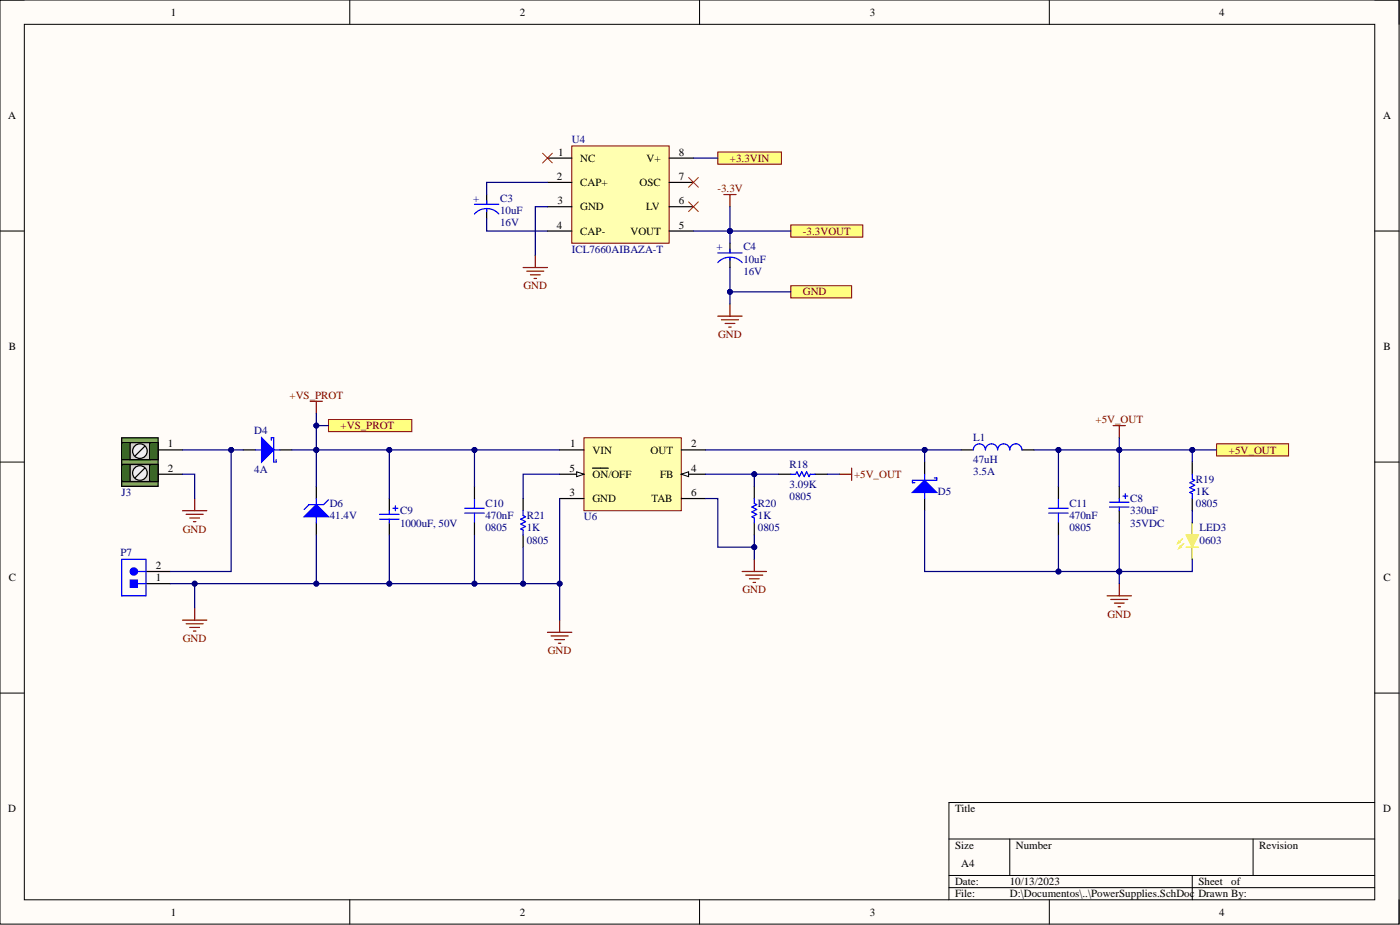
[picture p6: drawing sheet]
<svg xmlns="http://www.w3.org/2000/svg" width="292mm" height="193mm" viewBox="0 0 292 193" stroke-linecap="round" stroke-linejoin="round" font-family="sans-serif">
<defs><g id="words">
<g font-size="2.3">
<text x="35.6" y="3.3">1</text>
<text x="108.4" y="3.3">2</text>
<text x="181.5" y="3.3">3</text>
<text x="254.3" y="3.3">4</text>
<text x="1.7" y="24.9">A</text>
<text x="288.6" y="24.9">A</text>
<text x="116.4" y="32.5">1</text>
<text x="121.1" y="33.7">NC</text>
<text x="134.9" y="33.7">V+</text>
<text x="141.6" y="32.5">8</text>
<text x="116.2" y="37.5">2</text>
<text x="121.1" y="38.8">CAP+</text>
<text x="133.4" y="38.8">OSC</text>
<text x="141.6" y="37.5">7</text>
<text x="116.2" y="47.7">4</text>
<text x="116.3" y="42.6">3</text>
<text x="121.1" y="43.9">GND</text>
<text x="134.8" y="43.9">LV</text>
<text x="141.6" y="47.7">5</text>
<text x="141.6" y="42.6">6</text>
<text x="121.1" y="49">CAP-</text>
<text x="131.5" y="49">VOUT</text>
<text x="1.8" y="73.1">B</text>
<text x="288.7" y="73.1">B</text>
<text x="35" y="93.4">1</text>
<text x="119" y="93.4">1</text>
<text x="123.6" y="94.6">VIN</text>
<text x="135.7" y="94.6">OUT</text>
<text x="144.2" y="93.4">2</text>
<text x="35" y="98.4">2</text>
<text x="118.8" y="98.4">5</text>
<text x="123.6" y="99.7">ON/OFF</text>
<text x="137.7" y="99.7">FB</text>
<text x="144.2" y="98.4">4</text>
<text x="118.8" y="103.5">3</text>
<text x="123.6" y="104.8">GND</text>
<text x="135.9" y="104.8">TAB</text>
<text x="144.2" y="103.5">6</text>
<text x="32.5" y="118.7">2</text>
<text x="1.8" y="121.3">C</text>
<text x="32.5" y="121.3">1</text>
<text x="288.7" y="121.3">C</text>
<text x="1.7" y="169.4">D</text>
<text x="199.3" y="169.4">Title</text>
<text x="288.6" y="169.4">D</text>
<text x="199.3" y="177.1">Size</text>
<text x="212" y="177.1">Number</text>
<text x="262.7" y="177.1">Revision</text>
<text x="199.3" y="184.7">Date:</text>
<text x="200.5" y="180.9">A4</text>
<text x="210.7" y="184.7">10/13/2023</text>
<text x="250" y="184.7">Sheet</text>
<text x="256.9" y="184.7">of</text>
<text x="35.6" y="191">1</text>
<text x="108.4" y="191">2</text>
<text x="181.5" y="191">3</text>
<text x="199.3" y="187.2">File:</text>
<text x="210.7" y="187.2">D:\Documentos\..\PowerSupplies.SchDoc</text>
<text x="250" y="187.2">Drawn By:</text>
<text x="254.3" y="191">4</text>
</g>
<g font-size="2.3" fill="#000080">
<text x="119.3" y="29.9">U4</text>
<text x="98.7" y="42.1">+</text>
<text x="104.3" y="44.6">10uF</text>
<text x="104.3" y="47.2">16V</text>
<text x="104.3" y="42.1">C3</text>
<text x="119.3" y="52.8">ICL7660AIBAZA-T</text>
<text x="149.5" y="52.3">+</text>
<text x="155.1" y="52.3">C4</text>
<text x="155.1" y="54.8">10uF</text>
<text x="155.1" y="57.3">16V</text>
<text x="53.1" y="90.6">D4</text>
<text x="203.1" y="92.1">L1</text>
<text x="53.1" y="98.7">4A</text>
<text x="164.7" y="101.7">3.09K</text>
<text x="164.7" y="97.7">R18</text>
<text x="203.1" y="96.6">47uH</text>
<text x="203.1" y="99.2">3.5A</text>
<text x="249.5" y="100.7">R19</text>
<text x="25.4" y="103.5">J3</text>
<text x="68.8" y="105.8">D6</text>
<text x="83.5" y="107.3">C9</text>
<text x="101.3" y="105.8">C10</text>
<text x="158.1" y="105.8">R20</text>
<text x="164.7" y="104.3">0805</text>
<text x="195.7" y="103.2">D5</text>
<text x="223.1" y="105.8">C11</text>
<text x="235.8" y="107.3">330uF</text>
<text x="235.8" y="104.8">C8</text>
<text x="249.5" y="103.2">1K</text>
<text x="249.5" y="105.8">0805</text>
<text x="68.8" y="108.3">41.4V</text>
<text x="83.5" y="109.8">1000uF, 50V</text>
<text x="101.3" y="108.3">470nF</text>
<text x="101.3" y="110.9">0805</text>
<text x="109.9" y="110.9">1K</text>
<text x="109.9" y="113.4">0805</text>
<text x="109.9" y="108.3">R21</text>
<text x="121.8" y="108.6">U6</text>
<text x="158.1" y="108.3">1K</text>
<text x="158.1" y="110.9">0805</text>
<text x="223.1" y="108.3">470nF</text>
<text x="223.1" y="110.9">0805</text>
<text x="235.8" y="109.8">35VDC</text>
<text x="250.3" y="113.4">0603</text>
<text x="250.3" y="110.9">LED3</text>
<text x="25.1" y="115.9">P7</text>
</g>
<g font-size="2.3" fill="#800000">
<text x="152.3" y="33.7">+3.3VIN</text>
<text x="149.7" y="40.1">-3.3V</text>
<text x="167.5" y="49">-3.3VOUT</text>
<text x="109.2" y="60.4">GND</text>
<text x="167.5" y="61.6">GND</text>
<text x="149.8" y="70.5">GND</text>
<text x="60.4" y="83.2">+VS_PROT</text>
<text x="71.1" y="89.5">+VS_PROT</text>
<text x="228.6" y="88.3">+5V_OUT</text>
<text x="256.4" y="94.6">+5V_OUT</text>
<text x="178.2" y="99.7">+5V_OUT</text>
<text x="38.2" y="111.1">GND</text>
<text x="154.9" y="123.8">GND</text>
<text x="231.1" y="128.9">GND</text>
<text x="38.2" y="133.9">GND</text>
<text x="114.3" y="136.5">GND</text>
</g>
</g></defs>
<path d="M0 0h291.9v192.8h-291.9z" fill-rule="evenodd" fill="#fffcf8"/>
<path d="M0 0h291.9v192.8h-291.9z" fill="none" stroke="#000" stroke-width=".21"/>
<path d="M5.1 5.1h281.7v182.6h-281.7z" fill-rule="evenodd" fill="#fffcf8"/>
<g fill="none" stroke="#000" stroke-width=".21">
<path d="M0 0h5.1M5.1 5.1h281.7v182.6h-281.7zM73 0v5.1M146 0v5.1M218.9 0v5.1M286.8 0h5.1v5.1M0 48.2h5.1M286.8 48.2h5.1M0 96.4h5.1M286.8 96.4h5.1M0 144.6h5.1M286.8 144.6h5.1"/>
<path d="M198 175h88.8M210.7 175v7.6M261.4 175v7.6M286.8 167.4h-88.8v20.3M73 187.7v5.1M146 187.7v5.1M198 182.6h88.8M198 185.2h88.8M218.9 187.7v5.1M248.8 182.6v5.1M291.9 187.7v5.1"/>
</g>
<path d="M119.3 30.4h20.3v20.3h-20.3z" fill-rule="evenodd" fill="#ffffb0"/>
<path d="M119.3 30.4h20.3v20.3h-20.3z" fill="none" stroke="#800000" stroke-width=".21"/>
<path d="M114.2 33h5.1M114.2 38.1h5.1M139.6 33h5.1M139.6 38.1h5.1M101.5 40.6v2M101.5 43.6v2.1M114.2 43.1h5.1M114.2 48.2h5.1M139.6 43.1h5.1M139.6 48.2h5.1M152.3 50.7v2.1M152.3 53.8v2" fill="none" stroke="#000" stroke-width=".25"/>
<path d="M99 44.6a3.4 3.4 0 0 1 5.1 0M99 42.6h5.1M101.5 41.9v.7M101.5 43.6v.5M149.8 54.8a3.4 3.4 0 0 1 5 0M149.8 52.8h5M152.3 52v.8M152.3 53.8v.5" fill="none" stroke="#00f" stroke-width=".25"/>
<path d="M109.1 55.8h5.1M109.9 56.6h3.6M110.7 57.3h2M111.4 58.1h.5M111.7 53.3v2.5M151 40.6h2.6M152.3 40.6v2.5M149.8 66h5M150.5 66.7h3.6M151.3 67.5h2M152 68.2h.6M152.3 63.4v2.6" fill="none" stroke="#800000" stroke-width=".25"/>
<path d="M113.2 32l2 2M115.2 32l-2 2M143.7 37l2 2.1M145.7 37l-2 2.1M143.7 42.1l2 2M145.7 42.1l-2 2" fill="none" stroke="#f00" stroke-width=".21"/>
<path d="M165 46.9h15v2.6h-15z" fill-rule="evenodd" fill="#ffff80"/>
<path d="M165 46.9h15v2.6h-15z" fill="none" stroke="#800000" stroke-width=".21"/>
<path d="M165 59.6h12.7v2.5h-12.7z" fill-rule="evenodd" fill="#ffff80"/>
<path d="M165 59.6h12.7v2.5h-12.7z" fill="none" stroke="#800000" stroke-width=".21"/>
<path d="M121.8 91.3h20.3v15.2h-20.3z" fill-rule="evenodd" fill="#ffffb0"/>
<path d="M121.8 91.3h20.3v15.2h-20.3z" fill="none" stroke="#800000" stroke-width=".21"/>
<path d="M142.1 98.9h5.1" fill="none" stroke="#000" stroke-width=".25"/>
<path d="M142.1 98.9l1.6-.5v1z" fill="#f8fcff"/>
<path d="M142.1 98.9l1.6-.5v1z" fill="none" stroke="#000" stroke-width=".21"/>
<path d="M116.8 93.9h5M116.8 98.9h5" fill="none" stroke="#000" stroke-width=".25"/>
<path d="M120.3 98.4l1.5 .5-1.5 .5z" fill="#f8fcff"/>
<path d="M120.3 98.4l1.5 .5-1.5 .5z" fill="none" stroke="#000" stroke-width=".21"/>
<g fill="none" stroke="#000" stroke-width=".25">
<path d="M123.6 97.7h3.3M142.1 93.9h5.1M162.5 98.9h2.5M170.1 98.9h2.5M192.9 96.4v2.5M200.5 93.9h2.6M213.2 93.9h2.6M81.2 104v2.5M81.2 109.1v2.5M109.1 104v2.5M109.1 111.6v2.6M116.8 104h5"/>
<path d="M142.1 104h5.1M157.4 101.5v2.5M157.4 109.1v2.5M192.9 104v2.5M233.5 101.5v2.5M233.5 106.5v2.6"/>
</g>
<g fill="none" stroke="#00f" stroke-width=".25">
<path d="M165 98.9h1l.3-.5 .5 1 .5-1 .5 1 .5-1 .5 1 .3-.5h1M203.1 93.9a1.27 1.27 0 0 1 1.2-1.3 1.27 1.27 0 0 1 1.3 1.3 1.27 1.27 0 0 1 1.3-1.3 1.27 1.27 0 0 1 1.2 1.3 1.27 1.27 0 0 1 1.3-1.3 1.27 1.27 0 0 1 1.3 1.3 1.27 1.27 0 0 1 1.3-1.3 1.27 1.27 0 0 1 1.2 1.3M79.2 107.3h4.1M79.2 108.3h4.1M81.2 106.5v.8M81.2 108.3v.8M82 106h1M82.5 105.5v1M109.1 106.5v1.1l.6 .2-1.1 .5 1.1 .5-1.1 .5 1.1 .5-1.1 .5 .5 .3v1M157.4 104v1l.5 .3-1 .5 1 .5-1 .5 1 .5-1 .5 .5 .3v1M231.5 104.8h4.1M231.5 105.8h4.1"/>
<path d="M233.5 104v.8M233.5 105.8v.7M234.3 103.5h1M234.8 103v1"/>
</g>
<g fill="none" stroke="#800000" stroke-width=".25">
<path d="M175.1 98.9h2.6M177.7 97.7v2.5M232.3 88.8h2.5M233.5 88.8v2.5M154.8 119.2h5.1M155.6 120h3.6M157.4 116.7v2.5M114.2 131.9h5.1M115 132.7h3.5M115.7 133.4h2.1M116.5 134.2h.5M116.8 129.4v2.5"/>
<path d="M156.4 120.7h2M157.1 121.5h.5M231 124.3h5.1M231.8 125.1h3.5M232.5 125.8h2M233.3 126.6h.5M233.5 121.8v2.5"/>
</g>
<path d="M190.4 102.7l2.5-2.5 2.6 2.5z" fill="#00f"/>
<path d="M192.9 98.9v1.3M194.9 99.7h.6v.5h-5.1v.5h.5M190.4 102.7l2.5-2.5 2.6 2.5zM192.9 102.7v1.3" fill="none" stroke="#00f" stroke-width=".25"/>
<path d="M66 101.5v2.5M66 109.1v2.5" fill="none" stroke="#000" stroke-width=".25"/>
<path d="M63.5 107.8l2.5-2.5 2.5 2.5z" fill="#00f"/>
<path d="M63.5 107.8l2.5-2.5 2.5 2.5zM66 104v1.3M66 107.8v1.3M68.5 104.3l-1 1h-3l-1 1" fill="none" stroke="#00f" stroke-width=".25"/>
<path d="M50.8 93.9h2.5M58.4 93.9h2.5" fill="none" stroke="#000" stroke-width=".25"/>
<path d="M54.6 91.3l2.5 2.6-2.5 2.5z" fill="#00f"/>
<path d="M53.3 93.9h1.3M54.6 91.3l2.5 2.6-2.5 2.5zM56.6 91.8v-.5h.5v5.1h.5v-.5M57.1 93.9h1.3" fill="none" stroke="#00f" stroke-width=".25"/>
<path d="M248.8 109.1v2.5M248.8 114.2v2.5" fill="none" stroke="#000" stroke-width=".25"/>
<path d="M247.5 114.2h2.5M248.8 109.1v7.6" fill="none" stroke="#fff100" stroke-width=".25"/>
<path d="M247.5 111.6h2.5l-1.2 2.6z" fill="#fff100"/>
<path d="M246.7 112.4l-.5 .5M247.5 111.6h2.5l-1.2 2.6z" fill="none" stroke="#fff100" stroke-width=".25"/>
<path d="M246 112.9l.2 .2-.5 .3z" fill="#00f"/>
<path d="M246 112.9l.2 .2-.5 .3zM247 113.4l-.5 .5" fill="none" stroke="#fff100" stroke-width=".25"/>
<path d="M246.2 113.9l.3 .3-.5 .2z" fill="#00f"/>
<path d="M246.2 113.9l.3 .3-.5 .2z" fill="none" stroke="#fff100" stroke-width=".25"/>
<path d="M248.8 96.4v2.5M248.8 104v2.5" fill="none" stroke="#000" stroke-width=".25"/>
<path d="M248.8 98.9v1l.5 .3-1.1 .5 1.1 .5-1.1 .5 1.1 .5-1.1 .5 .6 .3v1" fill="none" stroke="#00f" stroke-width=".25"/>
<path d="M149.8 31.7h13.2v2.5h-13.2z" fill-rule="evenodd" fill="#ffff80"/>
<path d="M149.8 31.7h13.2v2.5h-13.2z" fill="none" stroke="#800000" stroke-width=".21"/>
<path d="M253.8 92.6h15.1v2.5h-15.1z" fill-rule="evenodd" fill="#ffff80"/>
<path d="M253.8 92.6h15.1v2.5h-15.1z" fill="none" stroke="#800000" stroke-width=".21"/>
<path d="M25.4 91.3h7.6v10.2h-7.6z" fill-rule="evenodd" fill="#6aa84f"/>
<path d="M25.4 91.3h7.6v10.2h-7.6z" fill="none" stroke="#000" stroke-width=".25"/>
<path d="M25.4 96.9h7.6v3.6h-7.6z" fill-rule="evenodd" fill="#38761d"/>
<path d="M25.4 96.9h7.6v3.6h-7.6z" fill="none" stroke="#000" stroke-width=".25"/>
<path d="M27.2 96.9h4v3.6h-4z" fill-rule="evenodd" fill="#ccc"/>
<path d="M27.2 96.9h4v3.6h-4z" fill="none" stroke="#000" stroke-width=".25"/>
<path d="M25.4 92.3h7.6v3.6h-7.6z" fill-rule="evenodd" fill="#38761d"/>
<path d="M25.4 92.3h7.6v3.6h-7.6zM33 93.9h5.1M33 98.9h5.1" fill="none" stroke="#000" stroke-width=".25"/>
<circle cx="29.2" cy="98.7" r="1.52" fill="#efefef"/>
<g fill="none" stroke="#000" stroke-width=".25">
<path d="M30.2 97.7l-2 2"/>
<circle cx="29.2" cy="98.7" r="1.52"/>
</g>
<path d="M27.2 92.3h4v3.6h-4z" fill-rule="evenodd" fill="#ccc"/>
<path d="M27.2 92.3h4v3.6h-4z" fill="none" stroke="#000" stroke-width=".25"/>
<circle cx="29.2" cy="94.1" r="1.52" fill="#efefef"/>
<g fill="none" stroke="#000" stroke-width=".25">
<path d="M30.2 93.1l-2 2M99 101.5v2.5M99 109.1v2.5M220.8 101.5v2.5M220.8 109.1v2.5"/>
<circle cx="29.2" cy="94.1" r="1.52"/>
</g>
<path d="M97 106h4M97 107h4M99 104v2M99 107v2.1M218.8 106h4.1M218.8 107h4.1M220.8 104v2M220.8 107v2.1" fill="none" stroke="#00f" stroke-width=".25"/>
<path d="M64.7 83.7h2.6M66 83.7v2.5" fill="none" stroke="#800000" stroke-width=".25"/>
<path d="M68.5 87.5h17.4v2.6h-17.4z" fill-rule="evenodd" fill="#ffff80"/>
<path d="M68.5 87.5h17.4v2.6h-17.4z" fill="none" stroke="#800000" stroke-width=".21"/>
<path d="M30.5 119.2h5M30.5 121.8h5" fill="none" stroke="#000" stroke-width=".25"/>
<path d="M25.4 116.7h5.1v7.6h-5.1zM28.7 119.2h1.8M28.7 121.8h1.8" fill="none" stroke="#00f" stroke-width=".25"/>
<circle cx="27.9" cy="119.2" r=".76" fill="#00f"/>
<circle cx="27.9" cy="119.2" r=".76" fill="none" stroke="#00f" stroke-width=".25"/>
<path d="M27.2 121h1.5v1.5h-1.5z" fill-rule="evenodd" fill="#00f"/>
<path d="M27.2 121h1.5v1.5h-1.5z" fill="none" stroke="#00f" stroke-width=".21"/>
<path d="M114.2 38.1h-12.7v2.5M101.5 45.7v2.5h12.7M152.3 48.2v2.5" fill="none" stroke="#000080" stroke-width=".25"/>
<circle cx="152.3" cy="48.2" r=".51" fill="#000080"/>
<circle cx="152.3" cy="48.2" r=".51" fill="none" stroke="#000080" stroke-width=".21"/>
<path d="M144.7 33h5.1M114.2 43.1h-2.5v10.2M152.3 43.1v5.1h-7.6" fill="none" stroke="#000080" stroke-width=".25"/>
<circle cx="152.3" cy="48.2" r=".51" fill="#000080"/>
<circle cx="152.3" cy="48.2" r=".51" fill="none" stroke="#000080" stroke-width=".21"/>
<path d="M152.3 48.2h12.7" fill="none" stroke="#000080" stroke-width=".25"/>
<circle cx="152.3" cy="48.2" r=".51" fill="#000080"/>
<circle cx="152.3" cy="48.2" r=".51" fill="none" stroke="#000080" stroke-width=".21"/>
<path d="M152.3 60.9h12.7" fill="none" stroke="#000080" stroke-width=".25"/>
<circle cx="152.3" cy="60.9" r=".51" fill="#000080"/>
<circle cx="152.3" cy="60.9" r=".51" fill="none" stroke="#000080" stroke-width=".21"/>
<path d="M157.4 111.6v5.1" fill="none" stroke="#000080" stroke-width=".25"/>
<circle cx="157.4" cy="114.2" r=".51" fill="#000080"/>
<circle cx="157.4" cy="114.2" r=".51" fill="none" stroke="#000080" stroke-width=".21"/>
<path d="M116.8 121.8v7.6" fill="none" stroke="#000080" stroke-width=".25"/>
<circle cx="116.8" cy="121.8" r=".51" fill="#000080"/>
<circle cx="116.8" cy="121.8" r=".51" fill="none" stroke="#000080" stroke-width=".21"/>
<path d="M116.8 98.9h-7.7v5.1M109.1 114.2v7.6" fill="none" stroke="#000080" stroke-width=".25"/>
<circle cx="109.1" cy="121.8" r=".51" fill="#000080"/>
<circle cx="109.1" cy="121.8" r=".51" fill="none" stroke="#000080" stroke-width=".21"/>
<path d="M116.8 104v17.8h-35.6v-10.2" fill="none" stroke="#000080" stroke-width=".25"/>
<circle cx="81.2" cy="121.8" r=".51" fill="#000080"/>
<circle cx="81.2" cy="121.8" r=".51" fill="none" stroke="#000080" stroke-width=".21"/>
<circle cx="99" cy="121.8" r=".51" fill="#000080"/>
<circle cx="99" cy="121.8" r=".51" fill="none" stroke="#000080" stroke-width=".21"/>
<circle cx="109.1" cy="121.8" r=".51" fill="#000080"/>
<circle cx="109.1" cy="121.8" r=".51" fill="none" stroke="#000080" stroke-width=".21"/>
<circle cx="116.8" cy="121.8" r=".51" fill="#000080"/>
<circle cx="116.8" cy="121.8" r=".51" fill="none" stroke="#000080" stroke-width=".21"/>
<path d="M152.3 55.8v7.6" fill="none" stroke="#000080" stroke-width=".25"/>
<circle cx="152.3" cy="60.9" r=".51" fill="#000080"/>
<circle cx="152.3" cy="60.9" r=".51" fill="none" stroke="#000080" stroke-width=".21"/>
<path d="M192.9 93.9v2.5" fill="none" stroke="#000080" stroke-width=".25"/>
<circle cx="192.9" cy="93.9" r=".51" fill="#000080"/>
<circle cx="192.9" cy="93.9" r=".51" fill="none" stroke="#000080" stroke-width=".21"/>
<path d="M162.5 98.9h-5.1v2.6" fill="none" stroke="#000080" stroke-width=".25"/>
<circle cx="157.4" cy="98.9" r=".51" fill="#000080"/>
<circle cx="157.4" cy="98.9" r=".51" fill="none" stroke="#000080" stroke-width=".21"/>
<path d="M147.2 98.9h10.2" fill="none" stroke="#000080" stroke-width=".25"/>
<circle cx="157.4" cy="98.9" r=".51" fill="#000080"/>
<circle cx="157.4" cy="98.9" r=".51" fill="none" stroke="#000080" stroke-width=".21"/>
<path d="M147.2 104h2.6v10.2h7.6" fill="none" stroke="#000080" stroke-width=".25"/>
<circle cx="157.4" cy="114.2" r=".51" fill="#000080"/>
<circle cx="157.4" cy="114.2" r=".51" fill="none" stroke="#000080" stroke-width=".21"/>
<path d="M233.5 91.3v2.6" fill="none" stroke="#000080" stroke-width=".25"/>
<circle cx="233.5" cy="93.9" r=".51" fill="#000080"/>
<circle cx="233.5" cy="93.9" r=".51" fill="none" stroke="#000080" stroke-width=".21"/>
<path d="M147.2 93.9h53.3" fill="none" stroke="#000080" stroke-width=".25"/>
<circle cx="192.9" cy="93.9" r=".51" fill="#000080"/>
<circle cx="192.9" cy="93.9" r=".51" fill="none" stroke="#000080" stroke-width=".21"/>
<path d="M66 93.9v7.6M172.6 98.9h2.5" fill="none" stroke="#000080" stroke-width=".25"/>
<circle cx="66" cy="93.9" r=".51" fill="#000080"/>
<circle cx="66" cy="93.9" r=".51" fill="none" stroke="#000080" stroke-width=".21"/>
<path d="M66 111.6v10.2h15.2" fill="none" stroke="#000080" stroke-width=".25"/>
<circle cx="66" cy="121.8" r=".51" fill="#000080"/>
<circle cx="66" cy="121.8" r=".51" fill="none" stroke="#000080" stroke-width=".21"/>
<circle cx="81.2" cy="121.8" r=".51" fill="#000080"/>
<circle cx="81.2" cy="121.8" r=".51" fill="none" stroke="#000080" stroke-width=".21"/>
<path d="M233.5 109.1v12.7" fill="none" stroke="#000080" stroke-width=".25"/>
<circle cx="233.5" cy="119.2" r=".51" fill="#000080"/>
<circle cx="233.5" cy="119.2" r=".51" fill="none" stroke="#000080" stroke-width=".21"/>
<path d="M233.5 93.9h15.3v2.5" fill="none" stroke="#000080" stroke-width=".25"/>
<circle cx="233.5" cy="93.9" r=".51" fill="#000080"/>
<circle cx="233.5" cy="93.9" r=".51" fill="none" stroke="#000080" stroke-width=".21"/>
<circle cx="248.8" cy="93.9" r=".51" fill="#000080"/>
<circle cx="248.8" cy="93.9" r=".51" fill="none" stroke="#000080" stroke-width=".21"/>
<path d="M248.8 116.7v2.5h-15.3M248.8 106.5v2.6" fill="none" stroke="#000080" stroke-width=".25"/>
<circle cx="233.5" cy="119.2" r=".51" fill="#000080"/>
<circle cx="233.5" cy="119.2" r=".51" fill="none" stroke="#000080" stroke-width=".21"/>
<path d="M248.8 93.9h5" fill="none" stroke="#000080" stroke-width=".25"/>
<circle cx="248.8" cy="93.9" r=".51" fill="#000080"/>
<circle cx="248.8" cy="93.9" r=".51" fill="none" stroke="#000080" stroke-width=".21"/>
<path d="M99 93.9v7.6" fill="none" stroke="#000080" stroke-width=".25"/>
<circle cx="99" cy="93.9" r=".51" fill="#000080"/>
<circle cx="99" cy="93.9" r=".51" fill="none" stroke="#000080" stroke-width=".21"/>
<path d="M99 111.6v10.2" fill="none" stroke="#000080" stroke-width=".25"/>
<circle cx="99" cy="121.8" r=".51" fill="#000080"/>
<circle cx="99" cy="121.8" r=".51" fill="none" stroke="#000080" stroke-width=".21"/>
<path d="M192.9 106.5v12.7h40.6" fill="none" stroke="#000080" stroke-width=".25"/>
<circle cx="233.5" cy="119.2" r=".51" fill="#000080"/>
<circle cx="233.5" cy="119.2" r=".51" fill="none" stroke="#000080" stroke-width=".21"/>
<circle cx="220.8" cy="119.2" r=".51" fill="#000080"/>
<circle cx="220.8" cy="119.2" r=".51" fill="none" stroke="#000080" stroke-width=".21"/>
<path d="M215.8 93.9h17.7v7.6" fill="none" stroke="#000080" stroke-width=".25"/>
<circle cx="233.5" cy="93.9" r=".51" fill="#000080"/>
<circle cx="233.5" cy="93.9" r=".51" fill="none" stroke="#000080" stroke-width=".21"/>
<circle cx="220.8" cy="93.9" r=".51" fill="#000080"/>
<circle cx="220.8" cy="93.9" r=".51" fill="none" stroke="#000080" stroke-width=".21"/>
<path d="M220.8 93.9v7.6" fill="none" stroke="#000080" stroke-width=".25"/>
<circle cx="220.8" cy="93.9" r=".51" fill="#000080"/>
<circle cx="220.8" cy="93.9" r=".51" fill="none" stroke="#000080" stroke-width=".21"/>
<path d="M220.8 111.6v7.6" fill="none" stroke="#000080" stroke-width=".25"/>
<circle cx="220.8" cy="119.2" r=".51" fill="#000080"/>
<circle cx="220.8" cy="119.2" r=".51" fill="none" stroke="#000080" stroke-width=".21"/>
<path d="M81.2 93.9v10.1" fill="none" stroke="#000080" stroke-width=".25"/>
<circle cx="81.2" cy="93.9" r=".51" fill="#000080"/>
<circle cx="81.2" cy="93.9" r=".51" fill="none" stroke="#000080" stroke-width=".21"/>
<path d="M60.9 93.9h5.1" fill="none" stroke="#000080" stroke-width=".25"/>
<circle cx="66" cy="93.9" r=".51" fill="#000080"/>
<circle cx="66" cy="93.9" r=".51" fill="none" stroke="#000080" stroke-width=".21"/>
<path d="M66 88.8h2.5" fill="none" stroke="#000080" stroke-width=".25"/>
<circle cx="66" cy="88.8" r=".51" fill="#000080"/>
<circle cx="66" cy="88.8" r=".51" fill="none" stroke="#000080" stroke-width=".21"/>
<path d="M66 86.2v7.7h50.8" fill="none" stroke="#000080" stroke-width=".25"/>
<circle cx="66" cy="88.8" r=".51" fill="#000080"/>
<circle cx="66" cy="88.8" r=".51" fill="none" stroke="#000080" stroke-width=".21"/>
<circle cx="66" cy="93.9" r=".51" fill="#000080"/>
<circle cx="66" cy="93.9" r=".51" fill="none" stroke="#000080" stroke-width=".21"/>
<circle cx="81.2" cy="93.9" r=".51" fill="#000080"/>
<circle cx="81.2" cy="93.9" r=".51" fill="none" stroke="#000080" stroke-width=".21"/>
<circle cx="99" cy="93.9" r=".51" fill="#000080"/>
<circle cx="99" cy="93.9" r=".51" fill="none" stroke="#000080" stroke-width=".21"/>
<path d="M48.2 93.9v25.3h-12.7" fill="none" stroke="#000080" stroke-width=".25"/>
<circle cx="48.2" cy="93.9" r=".51" fill="#000080"/>
<circle cx="48.2" cy="93.9" r=".51" fill="none" stroke="#000080" stroke-width=".21"/>
<path d="M38.1 93.9h12.7" fill="none" stroke="#000080" stroke-width=".25"/>
<circle cx="48.2" cy="93.9" r=".51" fill="#000080"/>
<circle cx="48.2" cy="93.9" r=".51" fill="none" stroke="#000080" stroke-width=".21"/>
<path d="M38.1 106.5h5.1M38.8 107.3h3.6M39.6 108.1h2M40.4 108.8h.5M40.6 104v2.5" fill="none" stroke="#800000" stroke-width=".25"/>
<path d="M38.1 98.9h2.5v5.1M35.5 121.8h30.5" fill="none" stroke="#000080" stroke-width=".25"/>
<circle cx="40.6" cy="121.8" r=".51" fill="#000080"/>
<circle cx="40.6" cy="121.8" r=".51" fill="none" stroke="#000080" stroke-width=".21"/>
<circle cx="66" cy="121.8" r=".51" fill="#000080"/>
<circle cx="66" cy="121.8" r=".51" fill="none" stroke="#000080" stroke-width=".21"/>
<path d="M38.1 129.4h5.1M38.8 130.1h3.6M39.6 130.9h2M40.4 131.7h.5M40.6 126.8v2.6" fill="none" stroke="#800000" stroke-width=".25"/>
<path d="M40.6 121.8v5" fill="none" stroke="#000080" stroke-width=".25"/>
<circle cx="40.6" cy="121.8" r=".51" fill="#000080"/>
<circle cx="40.6" cy="121.8" r=".51" fill="none" stroke="#000080" stroke-width=".21"/>
<use href="#words"/>
</svg>
